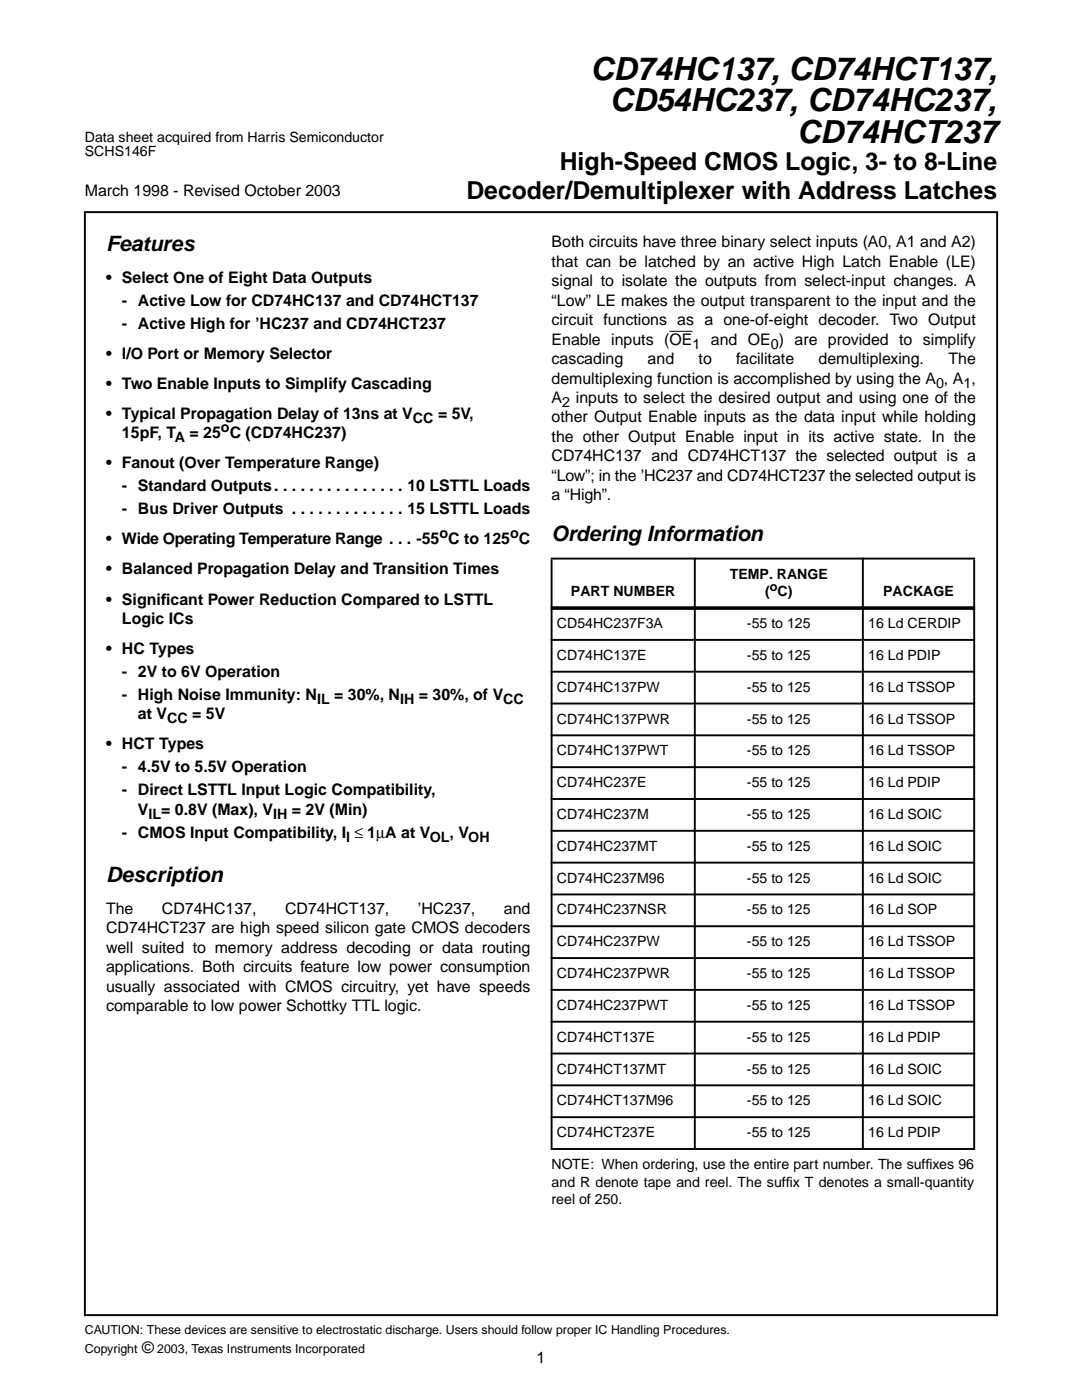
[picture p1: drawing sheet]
<svg xmlns="http://www.w3.org/2000/svg" width="216mm" height="279mm" viewBox="0 0 216 279" stroke-linecap="round" stroke-linejoin="round" font-family="sans-serif">
<defs><g id="words">
<g font-size="6.3">
<text x="117.8" y="15.9">CD74HC137, CD74HCT137,</text>
<text x="121.7" y="22.2">CD54HC237, CD74HC237,</text>
<text x="159.1" y="28.6">CD74HCT237</text>
</g>
<g font-size="4.9">
<text x="111.7" y="34">High-Speed CMOS Logic, 3- to 8-Line</text>
<text x="93.1" y="39.6">Decoder/Demultiplexer with Address Latches</text>
</g>
<g font-size="4.2">
<text x="21.2" y="50.1">Features</text>
<text x="110.1" y="107.9">Ordering Information</text>
<text x="21.2" y="176">Description</text>
</g>
<g font-size="3.2">
<text x="16.9" y="39.2">March 1998 - Revised October 2003</text>
<text x="110.1" y="49.4">Both circuits have three binary select inputs (A0, A1 and A2)</text>
<text x="110.1" y="53.3">that can be latched by an active High Latch Enable (LE)</text>
<text x="21.2" y="56.4">• Select One of Eight Data Outputs</text>
<text x="110.1" y="57.1">signal to isolate the outputs from select-input changes. A</text>
<text x="24.3" y="61">- Active Low for CD74HC137 and CD74HCT137</text>
<text x="24.3" y="65.6">- Active High for ’HC237 and CD74HCT237</text>
<text x="110.1" y="61">“Low” LE makes the output transparent to the input and the</text>
<text x="110.1" y="64.9">circuit functions as a one-of-eight decoder. Two Output</text>
<text x="21.2" y="71.6">• l/O Port or Memory Selector</text>
<text x="110.1" y="68.8">Enable inputs (OE</text>
<text x="141.8" y="68.8">and OE ) are provided to simplify</text>
<text x="21.2" y="77.6">• Two Enable Inputs to Simplify Cascading</text>
<text x="110.1" y="72.7">cascading</text>
<text x="110.1" y="76.6">demultiplexing function is accomplished by using the A</text>
<text x="129.2" y="72.7">and</text>
<text x="139.4" y="72.7">to</text>
<text x="146.9" y="72.7">facilitate</text>
<text x="163.3" y="72.7">demultiplexing.</text>
<text x="189.3" y="72.7">The</text>
<text x="21.2" y="83.6">• Typical Propagation Delay of 13ns at V</text>
<text x="87.4" y="83.6">= 5V,</text>
<text x="110.1" y="80.4">A</text>
<text x="24.3" y="87.5">15pF, T</text>
<text x="37.8" y="87.5">= 25 C (CD74HC237)</text>
<text x="110.1" y="84.3">other Output Enable inputs as the data input while holding</text>
<text x="110.1" y="88.2">the other Output Enable input in its active state. In the</text>
<text x="21.2" y="93.5">• Fanout (Over Temperature Range)</text>
<text x="110.1" y="92.1">CD74HC137 and CD74HCT137 the selected output is a</text>
<text x="110.1" y="96">“Low”; in the ’HC237 and CD74HCT237 the selected output is</text>
<text x="24.3" y="98.1">- Standard Outputs. . . . . . . . . . . . . . . 10 LSTTL Loads</text>
<text x="110.1" y="99.8">a “High”.</text>
<text x="24.3" y="102.7">- Bus Driver Outputs . . . . . . . . . . . . . 15 LSTTL Loads</text>
<text x="21.2" y="108.7">• Wide Operating Temperature Range . . . -55 C to 125 C</text>
<text x="21.2" y="114.7">• Balanced Propagation Delay and Transition Times</text>
<text x="21.2" y="120.7">• Signif</text>
<text x="24.3" y="124.5">Logic ICs</text>
<text x="32.1" y="120.7">icant Power Reduction Compared to LSTTL</text>
<text x="21.2" y="130.5">• HC Types</text>
<text x="24.3" y="135.1">- 2V to 6V Operation</text>
<text x="24.3" y="139.7">- High Noise Immunity: N</text>
<text x="27.5" y="143.6">at V</text>
<text x="21.2" y="149.6">• HCT Types</text>
<text x="24.3" y="154.2">- 4.5V to 5.5V Operation</text>
<text x="24.3" y="158.7">- Direct LSTTL Input Logic Compatibility,</text>
<text x="24.3" y="167.2">- CMOS Input Compatibility, I ≤ 1µA at V</text>
<text x="27.5" y="162.6">V</text>
<text x="32.2" y="162.6">= 0.8V (Max), V</text>
<text x="58.2" y="162.6">= 2V (Min)</text>
<text x="89.7" y="167.2">, V</text>
<text x="21.2" y="182.4">The</text>
<text x="32.3" y="182.4">CD74HC137,</text>
<text x="56.9" y="182.4">CD74HCT137,</text>
<text x="83.4" y="182.4">’HC237,</text>
<text x="100.5" y="182.4">and</text>
<text x="21.2" y="186.3">CD74HCT237 are high speed silicon gate CMOS decoders</text>
<text x="21.2" y="190.1">well suited to memory address decoding or data routing</text>
<text x="21.2" y="194">applications. Both circuits feature low power consumption</text>
<text x="21.2" y="197.9">usually associated with CMOS circuitry, yet have speeds</text>
<text x="21.2" y="201.8">comparable to low power Schottky TTL logic.</text>
<text x="28.3" y="270.1">©</text>
<text x="107.1" y="272">1</text>
</g>
<g font-size="2.9">
<text x="138.2" y="69.6">1</text>
<text x="153.8" y="69.6">0</text>
<text x="186.8" y="77.3">0, A1,</text>
<text x="112.2" y="81.2">2 inputs to select the desired output and using one of the</text>
<text x="34.9" y="88.3">A</text>
<text x="44.1" y="86.2">o</text>
<text x="82.4" y="84.4">CC</text>
<text x="87.7" y="107.4">o</text>
<text x="101.8" y="107.4">o</text>
<text x="63.3" y="140.5">IL = 30%, NIH = 30%, of VCC</text>
<text x="33.3" y="144.4">CC = 5V</text>
<text x="29.6" y="163.4">IL</text>
<text x="54.5" y="163.4">IH</text>
<text x="69.1" y="168">l</text>
<text x="85.7" y="168">OL</text>
<text x="93.4" y="168">OH</text>
</g>
<g font-size="2.8">
<text x="16.9" y="28.3">Data sheet acquired from Harris Semiconductor</text>
<text x="16.9" y="31.2">SCHS146F</text>
<text x="113.9" y="119">PART NUMBER</text>
<text x="145.6" y="115.5">TEMP. RANGE</text>
<text x="152.7" y="119">( C)</text>
<text x="176.2" y="119">PACKAGE</text>
<text x="111.1" y="125.4">CD54HC237F3A</text>
<text x="149.1" y="125.4">-55 to 125</text>
<text x="173.2" y="125.4">16 Ld CERDIP</text>
<text x="111.1" y="131.7">CD74HC137E</text>
<text x="149.1" y="131.7">-55 to 125</text>
<text x="173.2" y="131.7">16 Ld PDIP</text>
<text x="111.1" y="138.1">CD74HC137PW</text>
<text x="149.1" y="138.1">-55 to 125</text>
<text x="173.2" y="138.1">16 Ld TSSOP</text>
<text x="111.1" y="144.4">CD74HC137PWR</text>
<text x="149.1" y="144.4">-55 to 125</text>
<text x="173.2" y="144.4">16 Ld TSSOP</text>
<text x="111.1" y="150.8">CD74HC137PWT</text>
<text x="149.1" y="150.8">-55 to 125</text>
<text x="173.2" y="150.8">16 Ld TSSOP</text>
<text x="111.1" y="157.1">CD74HC237E</text>
<text x="149.1" y="157.1">-55 to 125</text>
<text x="173.2" y="157.1">16 Ld PDIP</text>
<text x="111.1" y="163.5">CD74HC237M</text>
<text x="149.1" y="163.5">-55 to 125</text>
<text x="173.2" y="163.5">16 Ld SOIC</text>
<text x="111.1" y="169.8">CD74HC237MT</text>
<text x="149.1" y="169.8">-55 to 125</text>
<text x="173.2" y="169.8">16 Ld SOIC</text>
<text x="111.1" y="176.2">CD74HC237M96</text>
<text x="149.1" y="176.2">-55 to 125</text>
<text x="173.2" y="176.2">16 Ld SOIC</text>
<text x="111.1" y="182.5">CD74HC237NSR</text>
<text x="149.1" y="182.5">-55 to 125</text>
<text x="173.2" y="182.5">16 Ld SOP</text>
<text x="111.1" y="188.9">CD74HC237PW</text>
<text x="149.1" y="188.9">-55 to 125</text>
<text x="173.2" y="188.9">16 Ld TSSOP</text>
<text x="111.1" y="195.2">CD74HC237PWR</text>
<text x="149.1" y="195.2">-55 to 125</text>
<text x="173.2" y="195.2">16 Ld TSSOP</text>
<text x="111.1" y="201.6">CD74HC237PWT</text>
<text x="149.1" y="201.6">-55 to 125</text>
<text x="173.2" y="201.6">16 Ld TSSOP</text>
<text x="111.1" y="207.9">CD74HCT137E</text>
<text x="149.1" y="207.9">-55 to 125</text>
<text x="173.2" y="207.9">16 Ld PDIP</text>
<text x="111.1" y="214.3">CD74HCT137MT</text>
<text x="149.1" y="214.3">-55 to 125</text>
<text x="173.2" y="214.3">16 Ld SOIC</text>
<text x="111.1" y="220.6">CD74HCT137M96</text>
<text x="149.1" y="220.6">-55 to 125</text>
<text x="173.2" y="220.6">16 Ld SOIC</text>
<text x="111.1" y="227">CD74HCT237E</text>
<text x="149.1" y="227">-55 to 125</text>
<text x="173.2" y="227">16 Ld PDIP</text>
<text x="110.1" y="233.3">NOTE: When ordering, use the entire part number. The suff</text>
<text x="184.7" y="233.3">ixes 96</text>
<text x="110.1" y="236.8">and R denote tape and reel. The suff</text>
<text x="156.8" y="236.8">ix T denotes a small-quantity</text>
<text x="110.1" y="240.4">reel of 250.</text>
</g>
<g font-size="2.5">
<text x="153.6" y="117.9">o</text>
<text x="16.9" y="266.2">CAUTION: These devices are sensitive to electrostatic discharge. Users should follow proper IC Handling Procedures.</text>
<text x="16.9" y="270.1">Copyright</text>
<text x="31.4" y="270.1">2003, Texas Instruments Incorporated</text>
</g>
</g></defs>
<path d="M16.9 42.3h182.1v220.2h-182.1z" fill="none" stroke="#000" stroke-width=".38"/>
<path d="M133.6 66.1h4.6" fill="none" stroke="#000" stroke-width=".2"/>
<g fill="#000" stroke="#000" stroke-width=".38">
<path d="M109.9 111.5h84.7zM109.9 127.7h84.7zM109.9 134.1h84.7zM109.9 140.4h84.7zM109.9 146.8h84.7zM109.9 153.1h84.7zM109.9 159.5h84.7zM109.9 165.8h84.7zM109.9 172.2h84.7zM109.9 178.5h84.7zM109.9 184.9h84.7zM109.9 191.2h84.7z"/>
<path d="M109.9 197.6h84.7zM109.9 203.9h84.7zM109.9 210.3h84.7zM109.9 216.6h84.7zM110.1 111.7v117.4zM138.6 111.3v118.2zM172.2 111.3v118.2zM194.4 111.7v117.4zM109.9 223h84.7zM109.9 229.3h84.7z"/>
</g>
<path d="M109.9 121.4h84.7z" fill="#000" stroke="#000" stroke-width=".72" stroke-linecap="butt"/>
<path d="M0 60.3h12.7v84.7h-12.7z" fill="#fff"/>
<use href="#words"/>
</svg>
